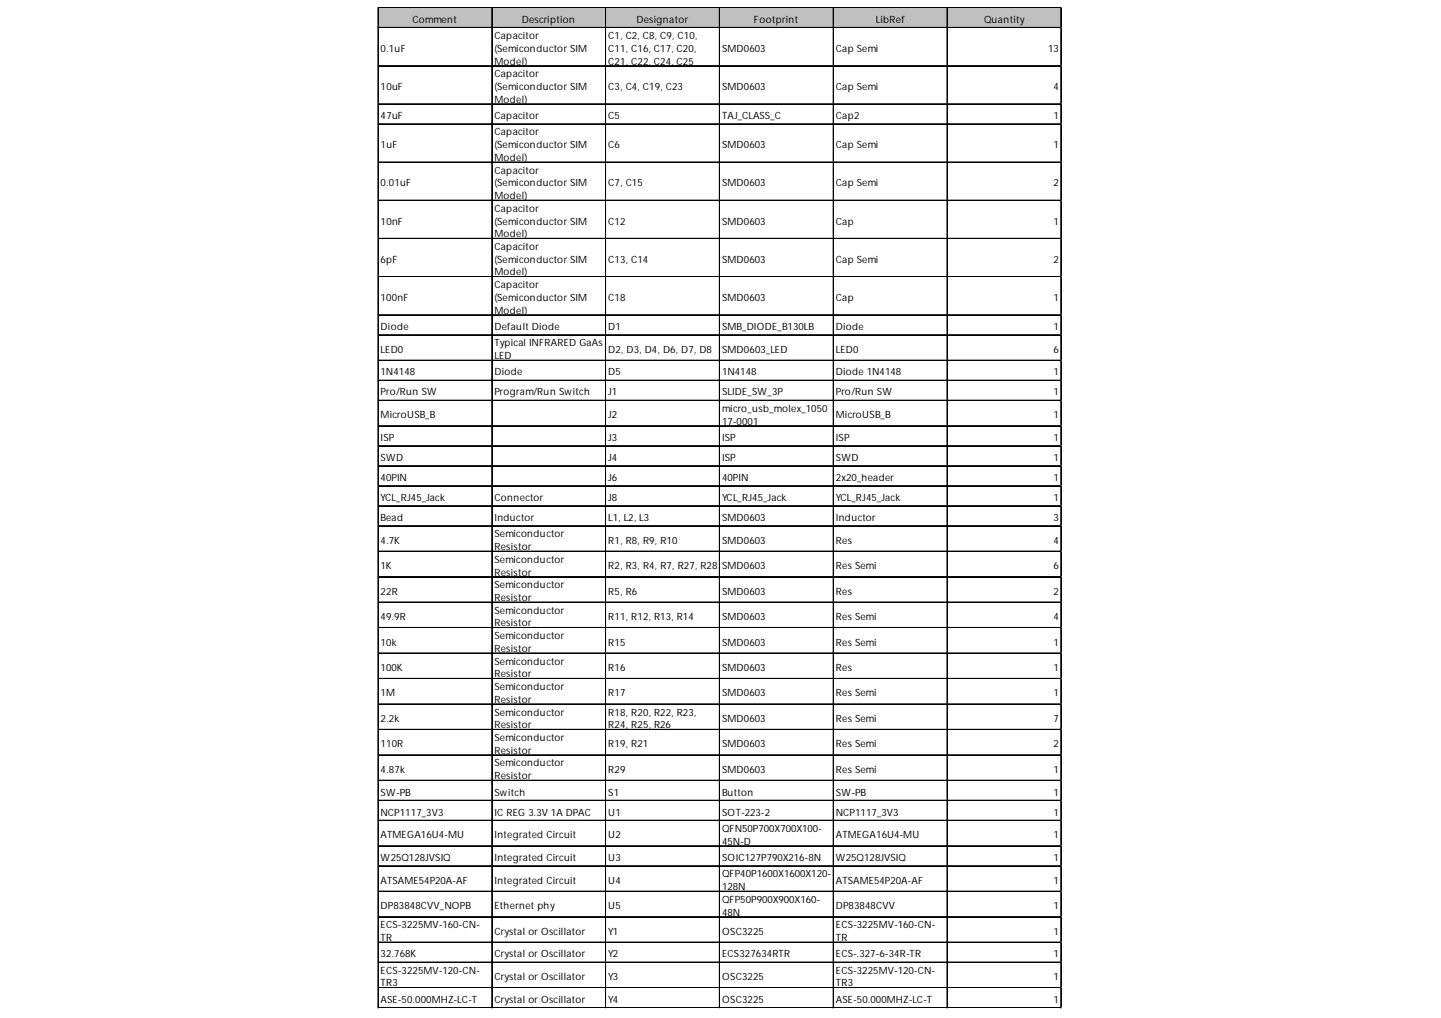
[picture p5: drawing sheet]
<svg xmlns="http://www.w3.org/2000/svg" width="297mm" height="210mm" viewBox="0 0 297 210" stroke-linecap="round" stroke-linejoin="round" font-family="sans-serif">
<defs><g id="words">
<g font-size="2.1">
<text x="85" y="4.7">Comment</text>
<text x="107.6" y="4.7">Description</text>
<text x="131.2" y="4.7">Designator</text>
<text x="155.4" y="4.7">Footprint</text>
<text x="180.6" y="4.7">LibRef</text>
<text x="202.9" y="4.7">Quantity</text>
<text x="78.5" y="10.7">0.1uF</text>
<text x="101.9" y="8.1">Capacitor</text>
<text x="101.9" y="10.7">(Semiconductor SIM</text>
<text x="125.4" y="8.1">C1, C2, C8, C9, C10,</text>
<text x="125.4" y="10.7">C11, C16, C17, C20,</text>
<text x="148.8" y="10.7">SMD0603</text>
<text x="172.3" y="10.7">Cap Semi</text>
<text x="216" y="10.7">13</text>
<text x="101.9" y="13.3">Model)</text>
<text x="101.9" y="15.9">Capacitor</text>
<text x="125.4" y="13.3">C21, C22, C24, C25</text>
<text x="78.5" y="18.6">10uF</text>
<text x="101.9" y="18.6">(Semiconductor SIM</text>
<text x="101.9" y="21.2">Model)</text>
<text x="125.4" y="18.6">C3, C4, C19, C23</text>
<text x="148.8" y="18.6">SMD0603</text>
<text x="172.3" y="18.6">Cap Semi</text>
<text x="217.2" y="18.6">4</text>
<text x="78.5" y="24.6">47uF</text>
<text x="101.9" y="24.6">Capacitor</text>
<text x="101.9" y="27.9">Capacitor</text>
<text x="125.4" y="24.6">C5</text>
<text x="148.8" y="24.6">TAJ_CLASS_C</text>
<text x="172.3" y="24.6">Cap2</text>
<text x="217.2" y="24.6">1</text>
<text x="78.5" y="30.6">1uF</text>
<text x="101.9" y="30.6">(Semiconductor SIM</text>
<text x="101.9" y="33.2">Model)</text>
<text x="101.9" y="35.8">Capacitor</text>
<text x="125.4" y="30.6">C6</text>
<text x="148.8" y="30.6">SMD0603</text>
<text x="172.3" y="30.6">Cap Semi</text>
<text x="217.2" y="30.6">1</text>
<text x="78.5" y="38.4">0.01uF</text>
<text x="101.9" y="38.4">(Semiconductor SIM</text>
<text x="101.9" y="41.1">Model)</text>
<text x="125.4" y="38.4">C7, C15</text>
<text x="148.8" y="38.4">SMD0603</text>
<text x="172.3" y="38.4">Cap Semi</text>
<text x="217.2" y="38.4">2</text>
<text x="78.5" y="46.3">10nF</text>
<text x="101.9" y="43.7">Capacitor</text>
<text x="101.9" y="46.3">(Semiconductor SIM</text>
<text x="125.4" y="46.3">C12</text>
<text x="148.8" y="46.3">SMD0603</text>
<text x="172.3" y="46.3">Cap</text>
<text x="217.2" y="46.3">1</text>
<text x="101.9" y="48.9">Model)</text>
<text x="101.9" y="51.6">Capacitor</text>
<text x="78.5" y="54.2">6pF</text>
<text x="101.9" y="54.2">(Semiconductor SIM</text>
<text x="101.9" y="56.8">Model)</text>
<text x="101.9" y="59.4">Capacitor</text>
<text x="125.4" y="54.2">C13, C14</text>
<text x="148.8" y="54.2">SMD0603</text>
<text x="172.3" y="54.2">Cap Semi</text>
<text x="217.2" y="54.2">2</text>
<text x="78.5" y="62.1">100nF</text>
<text x="101.9" y="62.1">(Semiconductor SIM</text>
<text x="101.9" y="64.7">Model)</text>
<text x="125.4" y="62.1">C18</text>
<text x="148.8" y="62.1">SMD0603</text>
<text x="172.3" y="62.1">Cap</text>
<text x="217.2" y="62.1">1</text>
<text x="78.5" y="68">Diode</text>
<text x="101.9" y="68">Default Diode</text>
<text x="101.9" y="71.4">Typical INFRARED GaAs</text>
<text x="125.4" y="68">D1</text>
<text x="148.8" y="68">SMB_DIODE_B130LB</text>
<text x="172.3" y="68">Diode</text>
<text x="217.2" y="68">1</text>
<text x="78.5" y="72.7">LED0</text>
<text x="78.5" y="77.4">1N4148</text>
<text x="101.9" y="74">LED</text>
<text x="101.9" y="77.4">Diode</text>
<text x="125.4" y="72.7">D2, D3, D4, D6, D7, D8</text>
<text x="125.4" y="77.4">D5</text>
<text x="148.8" y="72.7">SMD0603_LED</text>
<text x="148.8" y="77.4">1N4148</text>
<text x="172.3" y="72.7">LED0</text>
<text x="172.3" y="77.4">Diode 1N4148</text>
<text x="217.2" y="72.7">6</text>
<text x="217.2" y="77.4">1</text>
<text x="78.5" y="81.5">Pro/Run SW</text>
<text x="101.9" y="81.5">Program/Run Switch</text>
<text x="125.4" y="81.5">J1</text>
<text x="148.8" y="81.5">SLIDE_SW_3P</text>
<text x="172.3" y="81.5">Pro/Run SW</text>
<text x="217.2" y="81.5">1</text>
<text x="78.5" y="86.2">MicroUSB_B</text>
<text x="125.4" y="86.2">J2</text>
<text x="148.8" y="84.9">micro_usb_molex_1050</text>
<text x="148.8" y="87.5">17-0001</text>
<text x="172.3" y="86.2">MicroUSB_B</text>
<text x="217.2" y="86.2">1</text>
<text x="78.5" y="90.9">ISP</text>
<text x="78.5" y="95">SWD</text>
<text x="125.4" y="90.9">J3</text>
<text x="125.4" y="95">J4</text>
<text x="148.8" y="90.9">ISP</text>
<text x="148.8" y="95">ISP</text>
<text x="172.3" y="90.9">ISP</text>
<text x="172.3" y="95">SWD</text>
<text x="217.2" y="90.9">1</text>
<text x="217.2" y="95">1</text>
<text x="78.5" y="99.2">40PIN</text>
<text x="125.4" y="99.2">J6</text>
<text x="148.8" y="99.2">40PIN</text>
<text x="172.3" y="99.2">2x20_header</text>
<text x="217.2" y="99.2">1</text>
<text x="78.5" y="103.3">YCL_RJ45_Jack</text>
<text x="78.5" y="107.4">Bead</text>
<text x="101.9" y="103.3">Connector</text>
<text x="101.9" y="107.4">Inductor</text>
<text x="125.4" y="103.3">J8</text>
<text x="125.4" y="107.4">L1, L2, L3</text>
<text x="148.8" y="103.3">YCL_RJ45_Jack</text>
<text x="148.8" y="107.4">SMD0603</text>
<text x="172.3" y="103.3">YCL_RJ45_Jack</text>
<text x="172.3" y="107.4">Inductor</text>
<text x="217.2" y="103.3">1</text>
<text x="217.2" y="107.4">3</text>
<text x="78.5" y="112.1">4.7K</text>
<text x="101.9" y="110.8">Semiconductor</text>
<text x="101.9" y="113.4">Resistor</text>
<text x="125.4" y="112.1">R1, R8, R9, R10</text>
<text x="148.8" y="112.1">SMD0603</text>
<text x="172.3" y="112.1">Res</text>
<text x="217.2" y="112.1">4</text>
<text x="78.5" y="117.4">1K</text>
<text x="101.9" y="116">Semiconductor</text>
<text x="101.9" y="118.7">Resistor</text>
<text x="125.4" y="117.4">R2, R3, R4, R7, R27, R28</text>
<text x="148.8" y="117.4">SMD0603</text>
<text x="172.3" y="117.4">Res Semi</text>
<text x="217.2" y="117.4">6</text>
<text x="78.5" y="122.6">22R</text>
<text x="101.9" y="121.3">Semiconductor</text>
<text x="101.9" y="123.9">Resistor</text>
<text x="125.4" y="122.6">R5, R6</text>
<text x="148.8" y="122.6">SMD0603</text>
<text x="172.3" y="122.6">Res</text>
<text x="217.2" y="122.6">2</text>
<text x="78.5" y="127.9">49.9R</text>
<text x="101.9" y="126.5">Semiconductor</text>
<text x="101.9" y="129.2">Resistor</text>
<text x="101.9" y="131.8">Semiconductor</text>
<text x="125.4" y="127.9">R11, R12, R13, R14</text>
<text x="148.8" y="127.9">SMD0603</text>
<text x="172.3" y="127.9">Res Semi</text>
<text x="217.2" y="127.9">4</text>
<text x="78.5" y="133.1">10k</text>
<text x="101.9" y="134.4">Resistor</text>
<text x="101.9" y="137">Semiconductor</text>
<text x="125.4" y="133.1">R15</text>
<text x="148.8" y="133.1">SMD0603</text>
<text x="172.3" y="133.1">Res Semi</text>
<text x="217.2" y="133.1">1</text>
<text x="78.5" y="138.4">100K</text>
<text x="78.5" y="143.6">1M</text>
<text x="101.9" y="139.7">Resistor</text>
<text x="101.9" y="142.3">Semiconductor</text>
<text x="125.4" y="138.4">R16</text>
<text x="125.4" y="143.6">R17</text>
<text x="148.8" y="138.4">SMD0603</text>
<text x="148.8" y="143.6">SMD0603</text>
<text x="172.3" y="138.4">Res</text>
<text x="172.3" y="143.6">Res Semi</text>
<text x="217.2" y="138.4">1</text>
<text x="217.2" y="143.6">1</text>
<text x="78.5" y="148.8">2.2k</text>
<text x="101.9" y="144.9">Resistor</text>
<text x="101.9" y="147.5">Semiconductor</text>
<text x="125.4" y="147.5">R18, R20, R22, R23,</text>
<text x="148.8" y="148.8">SMD0603</text>
<text x="172.3" y="148.8">Res Semi</text>
<text x="217.2" y="148.8">7</text>
<text x="78.5" y="154.1">110R</text>
<text x="101.9" y="150.2">Resistor</text>
<text x="101.9" y="152.8">Semiconductor</text>
<text x="101.9" y="155.4">Resistor</text>
<text x="125.4" y="150.2">R24, R25, R26</text>
<text x="125.4" y="154.1">R19, R21</text>
<text x="148.8" y="154.1">SMD0603</text>
<text x="172.3" y="154.1">Res Semi</text>
<text x="217.2" y="154.1">2</text>
<text x="78.5" y="159.3">4.87k</text>
<text x="101.9" y="158">Semiconductor</text>
<text x="101.9" y="160.7">Resistor</text>
<text x="125.4" y="159.3">R29</text>
<text x="148.8" y="159.3">SMD0603</text>
<text x="172.3" y="159.3">Res Semi</text>
<text x="217.2" y="159.3">1</text>
<text x="78.5" y="164">SW-PB</text>
<text x="101.9" y="164">Switch</text>
<text x="125.4" y="164">S1</text>
<text x="148.8" y="164">Button</text>
<text x="172.3" y="164">SW-PB</text>
<text x="217.2" y="164">1</text>
<text x="78.5" y="168.2">NCP1117_3V3</text>
<text x="78.5" y="172.8">ATMEGA16U4-MU</text>
<text x="101.9" y="168.2">IC REG 3.3V 1A DPAC</text>
<text x="101.9" y="172.8">Integrated Circuit</text>
<text x="125.4" y="168.2">U1</text>
<text x="125.4" y="172.8">U2</text>
<text x="148.8" y="168.2">SOT-223-2</text>
<text x="148.8" y="171.5">QFN50P700X700X100-</text>
<text x="172.3" y="168.2">NCP1117_3V3</text>
<text x="172.3" y="172.8">ATMEGA16U4-MU</text>
<text x="217.2" y="168.2">1</text>
<text x="217.2" y="172.8">1</text>
<text x="78.5" y="177.5">W25Q128JVSIQ</text>
<text x="101.9" y="177.5">Integrated Circuit</text>
<text x="125.4" y="177.5">U3</text>
<text x="148.8" y="174.2">45N-D</text>
<text x="148.8" y="177.5">SOIC127P790X216-8N</text>
<text x="172.3" y="177.5">W25Q128JVSIQ</text>
<text x="217.2" y="177.5">1</text>
<text x="78.5" y="182.2">ATSAME54P20A-AF</text>
<text x="101.9" y="182.2">Integrated Circuit</text>
<text x="125.4" y="182.2">U4</text>
<text x="148.8" y="180.9">QFP40P1600X1600X120-</text>
<text x="148.8" y="183.5">128N</text>
<text x="172.3" y="182.2">ATSAME54P20A-AF</text>
<text x="217.2" y="182.2">1</text>
<text x="78.5" y="187.5">DP83848CVV_NOPB</text>
<text x="78.5" y="191.4">ECS-3225MV-160-CN-</text>
<text x="101.9" y="187.5">Ethernet phy</text>
<text x="125.4" y="187.5">U5</text>
<text x="148.8" y="186.2">QFP50P900X900X160-</text>
<text x="148.8" y="188.8">48N</text>
<text x="172.3" y="187.5">DP83848CVV</text>
<text x="172.3" y="191.4">ECS-3225MV-160-CN-</text>
<text x="217.2" y="187.5">1</text>
<text x="78.5" y="194">TR</text>
<text x="78.5" y="197.4">32.768K</text>
<text x="101.9" y="192.7">Crystal or Oscillator</text>
<text x="101.9" y="197.4">Crystal or Oscillator</text>
<text x="125.4" y="192.7">Y1</text>
<text x="125.4" y="197.4">Y2</text>
<text x="148.8" y="192.7">OSC3225</text>
<text x="148.8" y="197.4">ECS327634RTR</text>
<text x="172.3" y="194">TR</text>
<text x="172.3" y="197.4">ECS-.327-6-34R-TR</text>
<text x="217.2" y="192.7">1</text>
<text x="217.2" y="197.4">1</text>
<text x="78.5" y="200.8">ECS-3225MV-120-CN-</text>
<text x="78.5" y="203.4">TR3</text>
<text x="101.9" y="202.1">Crystal or Oscillator</text>
<text x="125.4" y="202.1">Y3</text>
<text x="148.8" y="202.1">OSC3225</text>
<text x="172.3" y="200.8">ECS-3225MV-120-CN-</text>
<text x="172.3" y="203.4">TR3</text>
<text x="217.2" y="202.1">1</text>
<text x="78.5" y="206.8">ASE-50.000MHZ-LC-T</text>
<text x="101.9" y="206.8">Crystal or Oscillator</text>
<text x="125.4" y="206.8">Y4</text>
<text x="148.8" y="206.8">OSC3225</text>
<text x="172.3" y="206.8">ASE-50.000MHZ-LC-T</text>
<text x="217.2" y="206.8">1</text>
</g>
</g></defs>
<path d="M78 1.7h140.8v4.1h-140.8z" fill="#c0c0c0"/>
<g fill="none" stroke="#000" stroke-width=".21">
<path d="M77.9 1.5v206.4M78 1.5v206.4M78.1 1.5h140.7M78.1 1.6h140.7M78.1 5.6h140.7M78.1 5.7h140.7M78.1 13.5h140.7M78.1 13.6h140.7M101.4 1.7v206.2M101.5 1.7v206.2M124.8 1.7v206.2M124.9 1.7v206.2"/>
<path d="M148.3 1.7v206.2M148.4 1.7v206.2M171.7 1.7v206.2M171.8 1.7v206.2M195.2 1.7v206.2M195.3 1.7v206.2M218.7 1.7v206.2M78.1 21.4h140.7M78.1 21.5h140.7M78.1 25.5h140.7M78.1 25.6h140.7M78.1 33.4h140.7"/>
<path d="M78.1 33.5h140.7M78.1 41.3h140.7M78.1 41.4h140.7M78.1 49.1h140.7M78.1 49.2h140.7M78.1 57h140.7M78.1 57.1h140.7M78.1 64.9h140.7M78.1 65h140.7M78.1 69h140.7M78.1 69.1h140.7M78.1 74.3h140.7"/>
<path d="M78.1 74.4h140.7M78.1 78.4h140.7M78.1 78.5h140.7M78.1 82.5h140.7M78.1 82.6h140.7M78.1 87.8h140.7M78.1 87.9h140.7M78.1 91.9h140.7M78.1 92h140.7M78.1 96h140.7M78.1 96.1h140.7M78.1 100.1h140.7"/>
<path d="M78.1 100.2h140.7M78.1 104.3h140.7M78.1 108.4h140.7M78.1 108.5h140.7M78.1 113.6h140.7M78.1 113.7h140.7M78.1 118.9h140.7M78.1 119h140.7M78.1 124.1h140.7M78.1 124.2h140.7M78.1 129.4h140.7M78.1 129.5h140.7"/>
<path d="M78.1 134.6h140.7M78.1 134.7h140.7M78.1 139.9h140.7M78.1 140h140.7M78.1 145.1h140.7M78.1 145.2h140.7M78.1 150.4h140.7M78.1 150.5h140.7M78.1 155.6h140.7M78.1 155.7h140.7M78.1 160.9h140.7M78.1 161h140.7"/>
<path d="M78.1 165h140.7M78.1 165.1h140.7M78.1 169.1h140.7M78.1 169.2h140.7M78.1 174.4h140.7M78.1 174.5h140.7M78.1 178.5h140.7M78.1 178.6h140.7M78.1 183.7h140.7M78.1 183.8h140.7M78.1 189h140.7M78.1 189.1h140.7"/>
<path d="M78.1 194.2h140.7M78.1 194.3h140.7M78.1 198.4h140.7M78.1 198.5h140.7M78.1 203.6h140.7M78.1 203.7h140.7M78.1 207.7h140.7M78.1 207.8h140.7"/>
</g>
<path d="M77.9 207.9v.1" fill="none" stroke="#d4d4d4" stroke-width=".21"/>
<path d="M77.9 207.9l.2 .1z" fill="#d4d4d4"/>
<path d="M101.4 207.9v.1" fill="none" stroke="#d4d4d4" stroke-width=".21"/>
<path d="M101.4 207.9l.2 .1z" fill="#d4d4d4"/>
<path d="M124.8 207.9v.1" fill="none" stroke="#d4d4d4" stroke-width=".21"/>
<path d="M124.8 207.9l.2 .1z" fill="#d4d4d4"/>
<path d="M148.3 207.9v.1" fill="none" stroke="#d4d4d4" stroke-width=".21"/>
<path d="M148.3 207.9l.2 .1z" fill="#d4d4d4"/>
<path d="M171.7 207.9v.1" fill="none" stroke="#d4d4d4" stroke-width=".21"/>
<path d="M171.7 207.9l.2 .1z" fill="#d4d4d4"/>
<path d="M195.2 207.9v.1" fill="none" stroke="#d4d4d4" stroke-width=".21"/>
<path d="M195.2 207.9l.2 .1z" fill="#d4d4d4"/>
<path d="M218.7 207.9v.1" fill="none" stroke="#d4d4d4" stroke-width=".21"/>
<path d="M218.7 207.9l.1 .1z" fill="#d4d4d4"/>
<use href="#words"/>
</svg>
